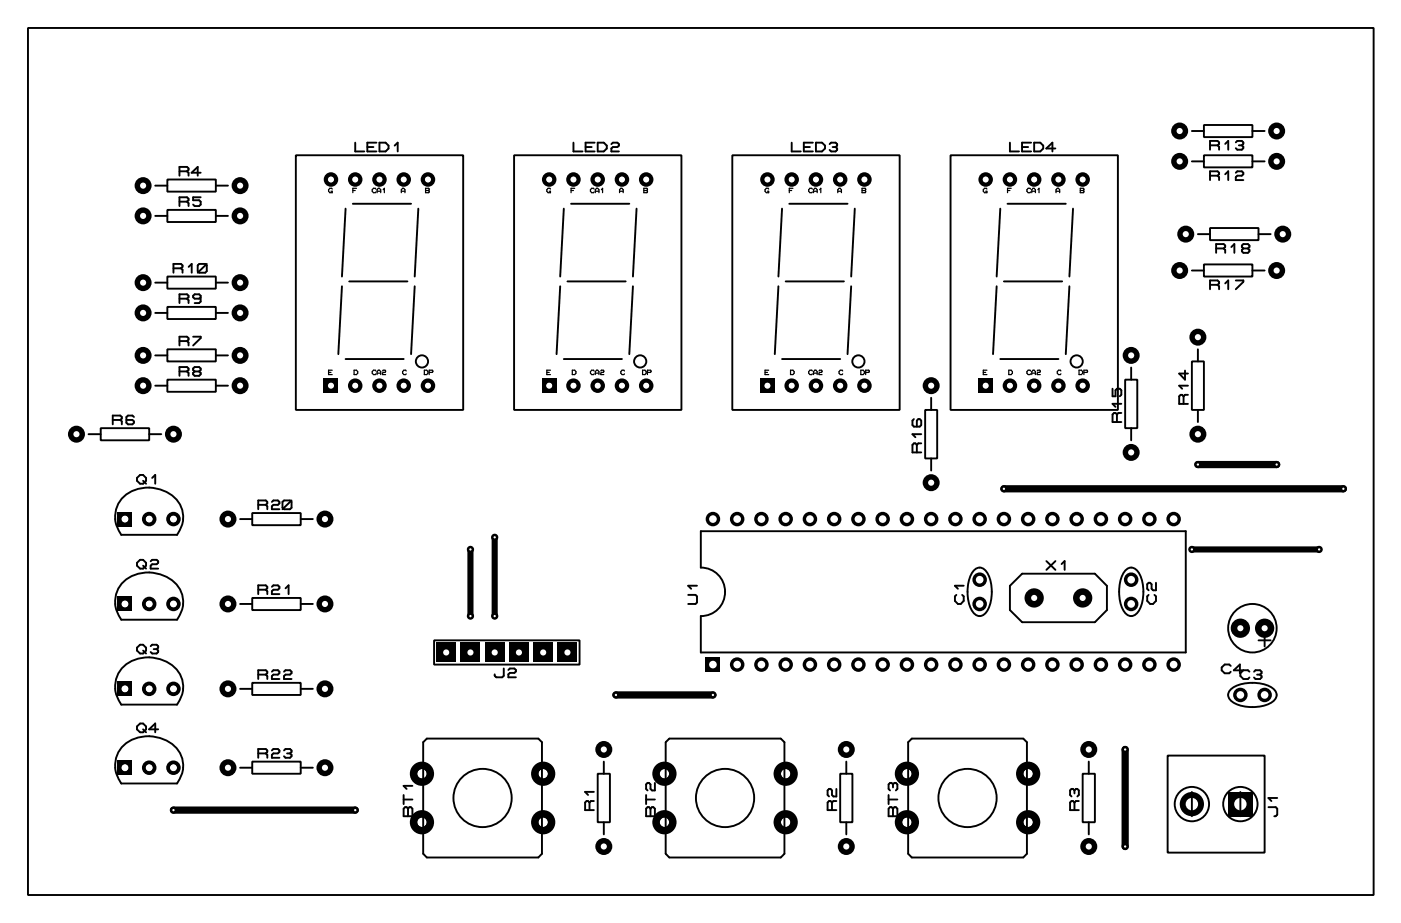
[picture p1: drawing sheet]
<svg xmlns="http://www.w3.org/2000/svg" width="147mm" height="97mm" viewBox="0 0 147 97" stroke-linecap="round" stroke-linejoin="round" font-family="sans-serif">
<path d="M105.2 51.2h35.5M125.5 48.6h8.2M64.5 72.8h10.2M117.9 78.5v10.1M18.2 84.8h19" fill="none" stroke="#000" stroke-width=".76"/>
<path d="M49.3 57.5v7M51.8 56.3v8.2M124.8 57.5h13.4" fill="none" stroke="#000" stroke-width=".64"/>
<circle cx="117.9" cy="78.5" r=".38" fill="#000"/>
<circle cx="117.9" cy="78.5" r=".12" fill="#fff"/>
<circle cx="117.9" cy="88.6" r=".38" fill="#000"/>
<circle cx="117.9" cy="88.6" r=".12" fill="#fff"/>
<circle cx="124.8" cy="57.5" r=".38" fill="#000"/>
<circle cx="124.8" cy="57.5" r=".12" fill="#fff"/>
<circle cx="138.2" cy="57.5" r=".38" fill="#000"/>
<circle cx="138.2" cy="57.5" r=".12" fill="#fff"/>
<circle cx="105.2" cy="51.2" r=".38" fill="#000"/>
<circle cx="105.2" cy="51.2" r=".12" fill="#fff"/>
<circle cx="140.7" cy="51.2" r=".38" fill="#000"/>
<circle cx="140.7" cy="51.2" r=".12" fill="#fff"/>
<circle cx="125.5" cy="48.6" r=".38" fill="#000"/>
<circle cx="125.5" cy="48.6" r=".12" fill="#fff"/>
<circle cx="133.7" cy="48.6" r=".38" fill="#000"/>
<circle cx="133.7" cy="48.6" r=".12" fill="#fff"/>
<circle cx="64.5" cy="72.8" r=".38" fill="#000"/>
<circle cx="64.5" cy="72.8" r=".12" fill="#fff"/>
<circle cx="74.7" cy="72.8" r=".38" fill="#000"/>
<circle cx="74.7" cy="72.8" r=".12" fill="#fff"/>
<circle cx="37.2" cy="84.8" r=".38" fill="#000"/>
<circle cx="37.2" cy="84.8" r=".12" fill="#fff"/>
<circle cx="18.2" cy="84.8" r=".38" fill="#000"/>
<circle cx="18.2" cy="84.8" r=".12" fill="#fff"/>
<circle cx="51.8" cy="64.5" r=".38" fill="#000"/>
<circle cx="51.8" cy="64.5" r=".12" fill="#fff"/>
<circle cx="51.8" cy="56.3" r=".38" fill="#000"/>
<circle cx="51.8" cy="56.3" r=".12" fill="#fff"/>
<circle cx="49.3" cy="64.5" r=".38" fill="#000"/>
<circle cx="49.3" cy="64.5" r=".12" fill="#fff"/>
<circle cx="49.3" cy="57.5" r=".38" fill="#000"/>
<circle cx="49.3" cy="57.5" r=".12" fill="#fff"/>
<path d="M33.9 39.6h1.5v1.5h-1.5z" fill="#000"/>
<circle cx="34.7" cy="40.4" r=".32" fill="#fff"/>
<circle cx="37.2" cy="40.4" r=".76" fill="#000"/>
<circle cx="37.2" cy="40.4" r=".32" fill="#fff"/>
<circle cx="39.7" cy="40.4" r=".76" fill="#000"/>
<circle cx="39.7" cy="40.4" r=".32" fill="#fff"/>
<circle cx="42.3" cy="40.4" r=".76" fill="#000"/>
<circle cx="42.3" cy="40.4" r=".32" fill="#fff"/>
<circle cx="44.8" cy="40.4" r=".76" fill="#000"/>
<circle cx="44.8" cy="40.4" r=".32" fill="#fff"/>
<circle cx="44.8" cy="18.8" r=".76" fill="#000"/>
<circle cx="44.8" cy="18.8" r=".32" fill="#fff"/>
<circle cx="42.3" cy="18.8" r=".76" fill="#000"/>
<circle cx="42.3" cy="18.8" r=".32" fill="#fff"/>
<circle cx="39.7" cy="18.8" r=".76" fill="#000"/>
<circle cx="39.7" cy="18.8" r=".32" fill="#fff"/>
<circle cx="37.2" cy="18.8" r=".76" fill="#000"/>
<circle cx="37.2" cy="18.8" r=".32" fill="#fff"/>
<circle cx="34.7" cy="18.8" r=".76" fill="#000"/>
<circle cx="34.7" cy="18.8" r=".32" fill="#fff"/>
<path d="M56.8 39.6h1.5v1.5h-1.5z" fill="#000"/>
<circle cx="57.5" cy="40.4" r=".32" fill="#fff"/>
<circle cx="60.1" cy="40.4" r=".76" fill="#000"/>
<circle cx="60.1" cy="40.4" r=".32" fill="#fff"/>
<circle cx="62.6" cy="40.4" r=".76" fill="#000"/>
<circle cx="62.6" cy="40.4" r=".32" fill="#fff"/>
<circle cx="65.1" cy="40.4" r=".76" fill="#000"/>
<circle cx="65.1" cy="40.4" r=".32" fill="#fff"/>
<circle cx="67.7" cy="40.4" r=".76" fill="#000"/>
<circle cx="67.7" cy="40.4" r=".32" fill="#fff"/>
<circle cx="67.7" cy="18.8" r=".76" fill="#000"/>
<circle cx="67.7" cy="18.8" r=".32" fill="#fff"/>
<circle cx="65.1" cy="18.8" r=".76" fill="#000"/>
<circle cx="65.1" cy="18.8" r=".32" fill="#fff"/>
<circle cx="62.6" cy="18.8" r=".76" fill="#000"/>
<circle cx="62.6" cy="18.8" r=".32" fill="#fff"/>
<circle cx="60.1" cy="18.8" r=".76" fill="#000"/>
<circle cx="60.1" cy="18.8" r=".32" fill="#fff"/>
<circle cx="57.5" cy="18.8" r=".76" fill="#000"/>
<circle cx="57.5" cy="18.8" r=".32" fill="#fff"/>
<path d="M79.6 39.6h1.5v1.5h-1.5z" fill="#000"/>
<circle cx="80.4" cy="40.4" r=".32" fill="#fff"/>
<circle cx="82.9" cy="40.4" r=".76" fill="#000"/>
<circle cx="82.9" cy="40.4" r=".32" fill="#fff"/>
<circle cx="85.5" cy="40.4" r=".76" fill="#000"/>
<circle cx="85.5" cy="40.4" r=".32" fill="#fff"/>
<circle cx="88" cy="40.4" r=".76" fill="#000"/>
<circle cx="88" cy="40.4" r=".32" fill="#fff"/>
<circle cx="90.5" cy="40.4" r=".76" fill="#000"/>
<circle cx="90.5" cy="40.4" r=".32" fill="#fff"/>
<circle cx="90.5" cy="18.8" r=".76" fill="#000"/>
<circle cx="90.5" cy="18.8" r=".32" fill="#fff"/>
<circle cx="88" cy="18.8" r=".76" fill="#000"/>
<circle cx="88" cy="18.8" r=".32" fill="#fff"/>
<circle cx="85.5" cy="18.8" r=".76" fill="#000"/>
<circle cx="85.5" cy="18.8" r=".32" fill="#fff"/>
<circle cx="82.9" cy="18.8" r=".76" fill="#000"/>
<circle cx="82.9" cy="18.8" r=".32" fill="#fff"/>
<circle cx="80.4" cy="18.8" r=".76" fill="#000"/>
<circle cx="80.4" cy="18.8" r=".32" fill="#fff"/>
<path d="M102.5 39.6h1.5v1.5h-1.5z" fill="#000"/>
<circle cx="103.2" cy="40.4" r=".32" fill="#fff"/>
<circle cx="105.8" cy="40.4" r=".76" fill="#000"/>
<circle cx="105.8" cy="40.4" r=".32" fill="#fff"/>
<circle cx="108.3" cy="40.4" r=".76" fill="#000"/>
<circle cx="108.3" cy="40.4" r=".32" fill="#fff"/>
<circle cx="110.9" cy="40.4" r=".76" fill="#000"/>
<circle cx="110.9" cy="40.4" r=".32" fill="#fff"/>
<circle cx="113.4" cy="40.4" r=".76" fill="#000"/>
<circle cx="113.4" cy="40.4" r=".32" fill="#fff"/>
<circle cx="113.4" cy="18.8" r=".76" fill="#000"/>
<circle cx="113.4" cy="18.8" r=".32" fill="#fff"/>
<circle cx="110.9" cy="18.8" r=".76" fill="#000"/>
<circle cx="110.9" cy="18.8" r=".32" fill="#fff"/>
<circle cx="108.3" cy="18.8" r=".76" fill="#000"/>
<circle cx="108.3" cy="18.8" r=".32" fill="#fff"/>
<circle cx="105.8" cy="18.8" r=".76" fill="#000"/>
<circle cx="105.8" cy="18.8" r=".32" fill="#fff"/>
<circle cx="103.2" cy="18.8" r=".76" fill="#000"/>
<circle cx="103.2" cy="18.8" r=".32" fill="#fff"/>
<path d="M73.9 68.8h1.5v1.6h-1.5z" fill="#000"/>
<circle cx="74.7" cy="69.6" r=".4" fill="#fff"/>
<circle cx="77.2" cy="69.6" r=".76" fill="#000"/>
<circle cx="77.2" cy="69.6" r=".4" fill="#fff"/>
<circle cx="79.8" cy="69.6" r=".76" fill="#000"/>
<circle cx="79.8" cy="69.6" r=".4" fill="#fff"/>
<circle cx="82.3" cy="69.6" r=".76" fill="#000"/>
<circle cx="82.3" cy="69.6" r=".4" fill="#fff"/>
<circle cx="84.8" cy="69.6" r=".76" fill="#000"/>
<circle cx="84.8" cy="69.6" r=".4" fill="#fff"/>
<circle cx="87.4" cy="69.6" r=".76" fill="#000"/>
<circle cx="87.4" cy="69.6" r=".4" fill="#fff"/>
<circle cx="89.9" cy="69.6" r=".76" fill="#000"/>
<circle cx="89.9" cy="69.6" r=".4" fill="#fff"/>
<circle cx="92.5" cy="69.6" r=".76" fill="#000"/>
<circle cx="92.5" cy="69.6" r=".4" fill="#fff"/>
<circle cx="95" cy="69.6" r=".76" fill="#000"/>
<circle cx="95" cy="69.6" r=".4" fill="#fff"/>
<circle cx="97.5" cy="69.6" r=".76" fill="#000"/>
<circle cx="97.5" cy="69.6" r=".4" fill="#fff"/>
<circle cx="100.1" cy="69.6" r=".76" fill="#000"/>
<circle cx="100.1" cy="69.6" r=".4" fill="#fff"/>
<circle cx="102.6" cy="69.6" r=".76" fill="#000"/>
<circle cx="102.6" cy="69.6" r=".4" fill="#fff"/>
<circle cx="105.2" cy="69.6" r=".76" fill="#000"/>
<circle cx="105.2" cy="69.6" r=".4" fill="#fff"/>
<circle cx="107.7" cy="69.6" r=".76" fill="#000"/>
<circle cx="107.7" cy="69.6" r=".4" fill="#fff"/>
<circle cx="110.2" cy="69.6" r=".76" fill="#000"/>
<circle cx="110.2" cy="69.6" r=".4" fill="#fff"/>
<circle cx="112.8" cy="69.6" r=".76" fill="#000"/>
<circle cx="112.8" cy="69.6" r=".4" fill="#fff"/>
<circle cx="115.3" cy="69.6" r=".76" fill="#000"/>
<circle cx="115.3" cy="69.6" r=".4" fill="#fff"/>
<circle cx="117.9" cy="69.6" r=".76" fill="#000"/>
<circle cx="117.9" cy="69.6" r=".4" fill="#fff"/>
<circle cx="120.4" cy="69.6" r=".76" fill="#000"/>
<circle cx="120.4" cy="69.6" r=".4" fill="#fff"/>
<circle cx="122.9" cy="69.6" r=".76" fill="#000"/>
<circle cx="122.9" cy="69.6" r=".4" fill="#fff"/>
<circle cx="122.9" cy="54.4" r=".76" fill="#000"/>
<circle cx="122.9" cy="54.4" r=".4" fill="#fff"/>
<circle cx="120.4" cy="54.4" r=".76" fill="#000"/>
<circle cx="120.4" cy="54.4" r=".4" fill="#fff"/>
<circle cx="117.9" cy="54.4" r=".76" fill="#000"/>
<circle cx="117.9" cy="54.4" r=".4" fill="#fff"/>
<circle cx="115.3" cy="54.4" r=".76" fill="#000"/>
<circle cx="115.3" cy="54.4" r=".4" fill="#fff"/>
<circle cx="112.8" cy="54.4" r=".76" fill="#000"/>
<circle cx="112.8" cy="54.4" r=".4" fill="#fff"/>
<circle cx="110.2" cy="54.4" r=".76" fill="#000"/>
<circle cx="110.2" cy="54.4" r=".4" fill="#fff"/>
<circle cx="107.7" cy="54.4" r=".76" fill="#000"/>
<circle cx="107.7" cy="54.4" r=".4" fill="#fff"/>
<circle cx="105.2" cy="54.4" r=".76" fill="#000"/>
<circle cx="105.2" cy="54.4" r=".4" fill="#fff"/>
<circle cx="102.6" cy="54.4" r=".76" fill="#000"/>
<circle cx="102.6" cy="54.4" r=".4" fill="#fff"/>
<circle cx="100.1" cy="54.4" r=".76" fill="#000"/>
<circle cx="100.1" cy="54.4" r=".4" fill="#fff"/>
<circle cx="97.5" cy="54.4" r=".76" fill="#000"/>
<circle cx="97.5" cy="54.4" r=".4" fill="#fff"/>
<circle cx="95" cy="54.4" r=".76" fill="#000"/>
<circle cx="95" cy="54.4" r=".4" fill="#fff"/>
<circle cx="92.5" cy="54.4" r=".76" fill="#000"/>
<circle cx="92.5" cy="54.4" r=".4" fill="#fff"/>
<circle cx="89.9" cy="54.4" r=".76" fill="#000"/>
<circle cx="89.9" cy="54.4" r=".4" fill="#fff"/>
<circle cx="87.4" cy="54.4" r=".76" fill="#000"/>
<circle cx="87.4" cy="54.4" r=".4" fill="#fff"/>
<circle cx="84.8" cy="54.4" r=".76" fill="#000"/>
<circle cx="84.8" cy="54.4" r=".4" fill="#fff"/>
<circle cx="82.3" cy="54.4" r=".76" fill="#000"/>
<circle cx="82.3" cy="54.4" r=".4" fill="#fff"/>
<circle cx="79.8" cy="54.4" r=".76" fill="#000"/>
<circle cx="79.8" cy="54.4" r=".4" fill="#fff"/>
<circle cx="77.2" cy="54.4" r=".76" fill="#000"/>
<circle cx="77.2" cy="54.4" r=".4" fill="#fff"/>
<circle cx="74.7" cy="54.4" r=".76" fill="#000"/>
<circle cx="74.7" cy="54.4" r=".4" fill="#fff"/>
<circle cx="102.6" cy="63.3" r=".76" fill="#000"/>
<circle cx="102.6" cy="63.2" r=".4" fill="#fff"/>
<circle cx="102.6" cy="60.7" r=".76" fill="#000"/>
<circle cx="102.6" cy="60.7" r=".4" fill="#fff"/>
<circle cx="118.5" cy="60.7" r=".76" fill="#000"/>
<circle cx="118.5" cy="60.7" r=".4" fill="#fff"/>
<circle cx="118.5" cy="63.3" r=".76" fill="#000"/>
<circle cx="118.5" cy="63.2" r=".4" fill="#fff"/>
<circle cx="108.3" cy="62.6" r="1.01" fill="#000"/>
<circle cx="108.3" cy="62.6" r=".32" fill="#fff"/>
<circle cx="113.4" cy="62.6" r="1.01" fill="#000"/>
<circle cx="113.4" cy="62.6" r=".32" fill="#fff"/>
<path d="M128.7 82.9h2.5v2.6h-2.5z" fill="#000"/>
<circle cx="129.9" cy="84.2" r=".65" fill="#fff"/>
<circle cx="124.8" cy="84.2" r="1.27" fill="#000"/>
<circle cx="124.8" cy="84.2" r=".65" fill="#fff"/>
<circle cx="129.9" cy="72.8" r=".76" fill="#000"/>
<circle cx="129.9" cy="72.8" r=".4" fill="#fff"/>
<circle cx="132.5" cy="72.8" r=".76" fill="#000"/>
<circle cx="132.5" cy="72.8" r=".4" fill="#fff"/>
<circle cx="132.5" cy="65.8" r="1.01" fill="#000"/>
<circle cx="132.5" cy="65.8" r=".32" fill="#fff"/>
<circle cx="129.9" cy="65.8" r="1.01" fill="#000"/>
<circle cx="129.9" cy="65.8" r=".32" fill="#fff"/>
<circle cx="63.2" cy="88.7" r=".89" fill="#000"/>
<circle cx="63.2" cy="88.6" r=".32" fill="#fff"/>
<circle cx="63.2" cy="78.5" r=".89" fill="#000"/>
<circle cx="63.2" cy="78.5" r=".32" fill="#fff"/>
<circle cx="88.6" cy="88.7" r=".89" fill="#000"/>
<circle cx="88.6" cy="88.6" r=".32" fill="#fff"/>
<circle cx="88.6" cy="78.5" r=".89" fill="#000"/>
<circle cx="88.6" cy="78.5" r=".32" fill="#fff"/>
<circle cx="114" cy="88.7" r=".89" fill="#000"/>
<circle cx="114" cy="88.6" r=".32" fill="#fff"/>
<circle cx="114" cy="78.5" r=".89" fill="#000"/>
<circle cx="114" cy="78.5" r=".32" fill="#fff"/>
<circle cx="56.9" cy="86.1" r="1.27" fill="#000"/>
<circle cx="56.9" cy="86.1" r=".5" fill="#fff"/>
<circle cx="56.9" cy="81" r="1.27" fill="#000"/>
<circle cx="56.9" cy="81" r=".5" fill="#fff"/>
<circle cx="44.2" cy="81" r="1.27" fill="#000"/>
<circle cx="44.2" cy="81" r=".5" fill="#fff"/>
<circle cx="44.2" cy="86.1" r="1.27" fill="#000"/>
<circle cx="44.2" cy="86.1" r=".5" fill="#fff"/>
<circle cx="82.3" cy="86.1" r="1.27" fill="#000"/>
<circle cx="82.3" cy="86.1" r=".5" fill="#fff"/>
<circle cx="82.3" cy="81" r="1.27" fill="#000"/>
<circle cx="82.3" cy="81" r=".5" fill="#fff"/>
<circle cx="69.6" cy="81" r="1.27" fill="#000"/>
<circle cx="69.6" cy="81" r=".5" fill="#fff"/>
<circle cx="69.6" cy="86.1" r="1.27" fill="#000"/>
<circle cx="69.6" cy="86.1" r=".5" fill="#fff"/>
<circle cx="107.7" cy="86.1" r="1.27" fill="#000"/>
<circle cx="107.7" cy="86.1" r=".5" fill="#fff"/>
<circle cx="107.7" cy="81" r="1.27" fill="#000"/>
<circle cx="107.7" cy="81" r=".5" fill="#fff"/>
<circle cx="95" cy="81" r="1.27" fill="#000"/>
<circle cx="95" cy="81" r=".5" fill="#fff"/>
<circle cx="95" cy="86.1" r="1.27" fill="#000"/>
<circle cx="95" cy="86.1" r=".5" fill="#fff"/>
<path d="M58.4 67.3h2v2h-2z" fill="#000"/>
<circle cx="59.4" cy="68.3" r=".32" fill="#fff"/>
<path d="M55.9 67.3h2v2h-2z" fill="#000"/>
<circle cx="56.9" cy="68.3" r=".32" fill="#fff"/>
<path d="M53.3 67.3h2.1v2h-2.1z" fill="#000"/>
<circle cx="54.4" cy="68.3" r=".32" fill="#fff"/>
<path d="M50.8 67.3h2v2h-2z" fill="#000"/>
<circle cx="51.8" cy="68.3" r=".32" fill="#fff"/>
<path d="M48.3 67.3h2v2h-2z" fill="#000"/>
<circle cx="49.3" cy="68.3" r=".32" fill="#fff"/>
<path d="M45.7 67.3h2v2h-2z" fill="#000"/>
<circle cx="46.7" cy="68.3" r=".32" fill="#fff"/>
<circle cx="18.2" cy="54.4" r=".76" fill="#000"/>
<circle cx="18.2" cy="54.4" r=".4" fill="#fff"/>
<circle cx="15.6" cy="54.4" r=".76" fill="#000"/>
<circle cx="15.6" cy="54.4" r=".4" fill="#fff"/>
<path d="M12.3 53.6h1.5v1.5h-1.5z" fill="#000"/>
<circle cx="13.1" cy="54.4" r=".4" fill="#fff"/>
<circle cx="18.2" cy="63.3" r=".76" fill="#000"/>
<circle cx="18.2" cy="63.2" r=".4" fill="#fff"/>
<circle cx="15.6" cy="63.3" r=".76" fill="#000"/>
<circle cx="15.6" cy="63.2" r=".4" fill="#fff"/>
<path d="M12.3 62.5h1.5v1.5h-1.5z" fill="#000"/>
<circle cx="13.1" cy="63.2" r=".4" fill="#fff"/>
<circle cx="18.2" cy="72.1" r=".76" fill="#000"/>
<circle cx="18.2" cy="72.1" r=".4" fill="#fff"/>
<circle cx="15.6" cy="72.1" r=".76" fill="#000"/>
<circle cx="15.6" cy="72.1" r=".4" fill="#fff"/>
<path d="M12.3 71.4h1.5v1.5h-1.5z" fill="#000"/>
<circle cx="13.1" cy="72.1" r=".4" fill="#fff"/>
<circle cx="18.2" cy="80.4" r=".76" fill="#000"/>
<circle cx="18.2" cy="80.4" r=".4" fill="#fff"/>
<circle cx="15.6" cy="80.4" r=".76" fill="#000"/>
<circle cx="15.6" cy="80.4" r=".4" fill="#fff"/>
<path d="M12.3 79.6h1.5v1.6h-1.5z" fill="#000"/>
<circle cx="13.1" cy="80.4" r=".4" fill="#fff"/>
<circle cx="23.9" cy="54.4" r=".89" fill="#000"/>
<circle cx="23.9" cy="54.4" r=".32" fill="#fff"/>
<circle cx="34" cy="54.4" r=".89" fill="#000"/>
<circle cx="34" cy="54.4" r=".32" fill="#fff"/>
<circle cx="23.9" cy="63.3" r=".89" fill="#000"/>
<circle cx="23.9" cy="63.2" r=".32" fill="#fff"/>
<circle cx="34" cy="63.3" r=".89" fill="#000"/>
<circle cx="34" cy="63.2" r=".32" fill="#fff"/>
<circle cx="23.9" cy="72.1" r=".89" fill="#000"/>
<circle cx="23.9" cy="72.1" r=".32" fill="#fff"/>
<circle cx="34" cy="72.1" r=".89" fill="#000"/>
<circle cx="34" cy="72.1" r=".32" fill="#fff"/>
<circle cx="23.9" cy="80.4" r=".89" fill="#000"/>
<circle cx="23.9" cy="80.4" r=".32" fill="#fff"/>
<circle cx="34" cy="80.4" r=".89" fill="#000"/>
<circle cx="34" cy="80.4" r=".32" fill="#fff"/>
<circle cx="15" cy="19.4" r=".89" fill="#000"/>
<circle cx="15" cy="19.4" r=".32" fill="#fff"/>
<circle cx="25.1" cy="19.4" r=".89" fill="#000"/>
<circle cx="25.1" cy="19.4" r=".32" fill="#fff"/>
<circle cx="15" cy="22.6" r=".89" fill="#000"/>
<circle cx="15" cy="22.6" r=".32" fill="#fff"/>
<circle cx="25.1" cy="22.6" r=".89" fill="#000"/>
<circle cx="25.1" cy="22.6" r=".32" fill="#fff"/>
<circle cx="8" cy="45.5" r=".89" fill="#000"/>
<circle cx="8" cy="45.5" r=".32" fill="#fff"/>
<circle cx="18.2" cy="45.5" r=".89" fill="#000"/>
<circle cx="18.2" cy="45.5" r=".32" fill="#fff"/>
<circle cx="15" cy="37.2" r=".89" fill="#000"/>
<circle cx="15" cy="37.2" r=".32" fill="#fff"/>
<circle cx="25.1" cy="37.2" r=".89" fill="#000"/>
<circle cx="25.1" cy="37.2" r=".32" fill="#fff"/>
<circle cx="15" cy="40.4" r=".89" fill="#000"/>
<circle cx="15" cy="40.4" r=".32" fill="#fff"/>
<circle cx="25.1" cy="40.4" r=".89" fill="#000"/>
<circle cx="25.1" cy="40.4" r=".32" fill="#fff"/>
<circle cx="15" cy="32.8" r=".89" fill="#000"/>
<circle cx="15" cy="32.8" r=".32" fill="#fff"/>
<circle cx="25.1" cy="32.8" r=".89" fill="#000"/>
<circle cx="25.1" cy="32.8" r=".32" fill="#fff"/>
<circle cx="15" cy="29.6" r=".89" fill="#000"/>
<circle cx="15" cy="29.6" r=".32" fill="#fff"/>
<circle cx="25.1" cy="29.6" r=".89" fill="#000"/>
<circle cx="25.1" cy="29.6" r=".32" fill="#fff"/>
<circle cx="133.7" cy="16.9" r=".89" fill="#000"/>
<circle cx="133.7" cy="16.9" r=".32" fill="#fff"/>
<circle cx="123.6" cy="16.9" r=".89" fill="#000"/>
<circle cx="123.6" cy="16.9" r=".32" fill="#fff"/>
<circle cx="133.7" cy="13.7" r=".89" fill="#000"/>
<circle cx="133.7" cy="13.7" r=".32" fill="#fff"/>
<circle cx="123.6" cy="13.7" r=".89" fill="#000"/>
<circle cx="123.6" cy="13.7" r=".32" fill="#fff"/>
<circle cx="125.5" cy="45.5" r=".89" fill="#000"/>
<circle cx="125.5" cy="45.5" r=".32" fill="#fff"/>
<circle cx="125.5" cy="35.3" r=".89" fill="#000"/>
<circle cx="125.5" cy="35.3" r=".32" fill="#fff"/>
<circle cx="118.5" cy="47.4" r=".89" fill="#000"/>
<circle cx="118.5" cy="47.4" r=".32" fill="#fff"/>
<circle cx="118.5" cy="37.2" r=".89" fill="#000"/>
<circle cx="118.5" cy="37.2" r=".32" fill="#fff"/>
<circle cx="97.5" cy="50.6" r=".89" fill="#000"/>
<circle cx="97.5" cy="50.5" r=".32" fill="#fff"/>
<circle cx="97.5" cy="40.4" r=".89" fill="#000"/>
<circle cx="97.5" cy="40.4" r=".32" fill="#fff"/>
<circle cx="133.7" cy="28.3" r=".89" fill="#000"/>
<circle cx="133.7" cy="28.3" r=".32" fill="#fff"/>
<circle cx="123.6" cy="28.3" r=".89" fill="#000"/>
<circle cx="123.6" cy="28.3" r=".32" fill="#fff"/>
<circle cx="134.4" cy="24.5" r=".89" fill="#000"/>
<circle cx="134.4" cy="24.5" r=".32" fill="#fff"/>
<circle cx="124.2" cy="24.5" r=".89" fill="#000"/>
<circle cx="124.2" cy="24.5" r=".32" fill="#fff"/>
<g fill="none" stroke="#000" stroke-width=".2">
<path d="M2.9 2.9h141v90.8h-141zM16.3 19.4h1.2M17.5 18.8h5.1v1.3h-5.1zM18.8 17.9h.8M19.6 17.9l.1-.1v-.2l-.1-.1h-.8v.9M19.6 17.9l.1 .2v.3M21 18.1h-.9l.6-.6v.9M22.6 19.4h1.3M31 16.3h17.5v26.6h-17.5zM37.2 14.9v1h1M38.5 15.4h.6M39.4 14.9h-.9v1h.9"/>
<path d="M39.7 14.9h.7l.3 .3v.3l-.3 .4h-.7zM41.3 15.2l.4-.3v1M53.8 16.3h17.6v26.6h-17.6zM60.1 14.9v1h.9M61.3 15.4h.7M62.3 14.9h-1v1h1M62.6 14.9h.6l.4 .3v.3l-.4 .4h-.6zM64 15.1l.2-.2h.5l.1 .2v.1l-.1 .2h-.5l-.2 .1v.4h.8M76.7 16.3h17.5v26.6h-17.5zM82.9 14.9v1h1M84.2 15.4h.6M85.1 14.9h-.9v1h.9"/>
<path d="M85.5 14.9h.6l.3 .3v.3l-.3 .4h-.6zM86.9 15.1l.2-.2h.4l.2 .2v.1l-.2 .2M87.2 15.4h.3M87.5 15.4l.2 .1v.2l-.2 .2h-.4l-.2-.2M99.6 16.3h17.5v26.6h-17.5zM105.8 14.9v1h.9M107.1 15.4h.6M108 14.9h-.9v1h.9M108.3 14.9h.7l.3 .3v.3l-.3 .4h-.7zM110.5 15.5h-.9l.6-.6v1M124.8 16.9h1.3M124.8 13.7h1.3"/>
<path d="M126.1 16.3h5.1v1.2h-5.1zM126.1 13.1h5.1v1.3h-5.1zM126.7 18.4h.8M126.7 15.2h.8M127.5 18.4l.2-.2v-.1l-.2-.2h-.8v1M127.5 15.2l.2-.1v-.2l-.2-.1h-.8v.9M127.5 15.2l.2 .2v.3M127.5 18.4l.2 .1v.4M128.3 18.2l.4-.3v1M128.3 15.1l.4-.3v.9M129.4 18.1l.2-.2h.5l.1 .2v.1l-.1 .2h-.5l-.2 .1v.4h.8M129.4 14.9l.2-.1h.5l.1 .1v.2l-.1 .1"/>
<path d="M129.8 15.2h.3M130.1 15.2l.1 .2v.1l-.1 .2h-.5l-.2-.2M131.2 16.9h1.3M131.2 13.7h1.3M16.3 22.6h1.2M16.3 37.2h1.2M16.3 32.8h1.2M16.3 29.6h1.2M17.5 22h5.1v1.2h-5.1zM17.5 36.6h5.1v1.2h-5.1zM17.5 39.8h5.1v1.2h-5.1zM17.5 32.1h5.1v1.3h-5.1z"/>
<path d="M17.5 29h5.1v1.2h-5.1zM18.2 28.1h.8M18.8 21.1h.8M18.8 35.7h.8M18.8 38.9h.8M18.8 31.3h.8M19 28.1l.1-.2v-.1l-.1-.2h-.8v1M19 28.1l.1 .1v.4M19.6 21.1l.1-.1v-.2l-.1-.1h-.8v.9M19.6 31.3l.1-.2v-.1l-.1-.2h-.8v.9M19.6 35.7l.1-.1v-.2l-.1-.1h-.8v.9M19.6 38.9l.1-.2v-.1l-.1-.2h-.8v1"/>
<path d="M19.6 21.1l.1 .2v.3M19.6 31.3l.1 .1v.3M19.6 35.7l.1 .2v.3M19.6 38.9l.1 .1v.4M19.8 27.9l.3-.3v1M20.2 35.3h.8v.1l-.8 .8M20.4 38.9l-.2-.2v-.1l.2-.2h.5l.1 .2v.1l-.1 .2M20.4 38.9l-.2 .1v.2l.2 .2h.5l.1-.2v-.2l-.1-.1M20.4 38.9h.5M20.7 27.8l.2-.2h.6l.2 .2v.6l-.2 .2h-.6l-.2-.2zM21 20.7h-.8v.3h.7l.1 .1v.3l-.1 .2h-.5l-.2-.2M21 31.1l-.1 .2h-.5l-.2-.2v-.1l.2-.2h.5l.1 .2v.6l-.1 .1h-.5"/>
<path d="M21.7 27.6l-1 1M22.6 22.6h1.3M22.6 37.2h1.3M22.6 32.8h1.3M22.6 29.6h1.3M35.8 30l-.4 7.1M36.2 21.8l-.4 7.2M36.2 37.6h6.1M36.6 29.5h6.1M37 21.3h6.1M43.4 30l-.3 7.1M43.8 21.8l-.4 7.2"/>
<path d="M58.7 30l-.4 7.1M59.1 37.6h6M59.1 21.8l-.4 7.2M59.4 29.5h6.1M59.8 21.3h6.1M66.3 30l-.4 7.1M66.7 21.8l-.4 7.2M81.5 30l-.3 7.1M81.9 37.6h6.1M81.9 21.8l-.4 7.2M82.3 29.5h6.1M82.7 21.3h6.1"/>
<path d="M89.2 30l-.4 7.1M89.5 21.8l-.3 7.2M104.4 30l-.4 7.1M104.8 37.6h6.1M104.8 21.8l-.4 7.2M105.2 29.5h6.1M105.5 21.3h6.1M112 30l-.4 7.1M112.4 21.8l-.4 7.2M117.9 39.8h1.2v5h-1.2zM118.5 38.5v1.3M124.1 38.8v1l-.6-.7h.9"/>
<path d="M124.8 37.8h1.3v5.1h-1.3zM124.8 28.3h1.3M125.5 36.6v1.2M125.5 24.5h1.2M126.1 27.7h5.1v1.3h-5.1zM126.7 23.9h5.1v1.2h-5.1zM126.7 29.8h.8M127.4 26h.8M127.5 29.8l.2-.1v-.2l-.2-.1h-.8v.9M127.5 29.8l.2 .2v.3M128.2 26l.1-.1v-.2l-.1-.1h-.8v.9M128.2 26l.1 .2v.3"/>
<path d="M128.3 29.7l.4-.3v.9M129 25.9l.3-.3v.9M129.4 29.4h.8v.1l-.8 .8M130.2 26l-.1-.1v-.2l.1-.1h.5l.2 .1v.2l-.2 .1M130.2 26h.5M130.2 26l-.1 .2v.1l.1 .2h.5l.2-.2v-.1l-.2-.2M131.2 28.3h1.3M131.8 24.5h1.3M9.3 45.5h1.2M10.5 44.8h5.1v1.3h-5.1zM11.8 44h.8M12.6 44l.2-.2v-.1l-.2-.2h-.8v.9"/>
<path d="M12.6 44l.2 .1v.3M13 52a4 4 0 0 1 5.7 .6 2.89 2.89 0 0 1-.2 3.4h-5.8a2.99 2.99 0 0 1 .3-4zM14 43.7l-.1-.2h-.5l-.2 .2v.6l.2 .1h.5l.1-.1v-.2l-.1-.1h-.7M14.3 50l.4-.3h.3l.3 .3v.3l-.3 .4h-.3l-.4-.4zM14.3 58.9l.4-.3h.3l.3 .3v.3l-.3 .3h-.3l-.4-.3zM15 50.3l.3 .4M15 59.2l.3 .3M15.6 45.5h1.3M15.8 58.8l.1-.2h.5l.2 .2v.1l-.2 .2h-.5l-.1 .1v.3h.8M15.9 50l.4-.3v1M16.3 40.4h1.2M22.6 40.4h1.3"/>
<path d="M25.1 54.4h1.3M26.4 53.7h5.1v1.3h-5.1zM27 52.9h.8M27.8 52.9l.2-.2v-.1l-.2-.2h-.8v.9M27.8 52.9l.2 .1v.3M28.5 52.6l.1-.2h.5l.2 .2v.1l-.2 .2h-.5l-.1 .1v.3h.8M29.6 52.6l.1-.2h.7l.1 .2v.6l-.1 .1h-.7l-.1-.1zM30.5 52.4l-.9 .9M31.5 54.4h1.3M73.4 55.6h50.8v12.7h-50.8v-3.8a2.54 2.54 0 0 0 2.5-2.5 2.54 2.54 0 0 0-2.5-2.6zM95.7 43.9l-.1 .1v.5l.1 .2h.6l.2-.2v-.5l-.2-.1h-.1l-.2 .1v.7M96 46.6l-.1-.2h-.2l-.1 .2v.8h.9"/>
<path d="M96 46.6v.8M96.5 45.5h-.9l.3 .3M96.5 46.4h-.3l-.2 .2M96.9 42.9h1.3v5.1h-1.3zM97.5 41.7v1.2M97.5 48v1.3M102 59.8a.78 .78 0 0 1 1.3 0 4.2 4.2 0 0 1 0 4.4 .78 .78 0 0 1-1.3 0 4.2 4.2 0 0 1 0-4.4zM109.6 58.8l1 .9M110.6 58.8l-1 .9M111.2 59.1l.3-.3v.9M116.5 40.7v.8h.3v-.6l.2-.2h.3l.2 .2v.4l-.2 .2M117 43.4l-.2-.2h-.1l-.2 .2v.8h1"/>
<path d="M117 43.4v.8M117.5 42.3h-1l.3 .3M117.5 43.2h-.4l-.1 .2M117.8 59.8a.78 .78 0 0 1 1.3 0 4.2 4.2 0 0 1 0 4.4 .78 .78 0 0 1-1.3 0 4.2 4.2 0 0 1 0-4.4zM118.5 44.8v1.3M124 41.5l-.2-.2h-.1l-.2 .2v.8h.9M124 41.5v.8M124.4 40.4h-.9l.3 .3M124.4 41.3h-.3l-.1 .2M125.5 42.9v1.3M13 60.9a4 4 0 0 1 5.7 .6 2.89 2.89 0 0 1-.2 3.4h-5.8a2.99 2.99 0 0 1 .3-4zM13 69.8a4 4 0 0 1 5.7 .5 2.89 2.89 0 0 1-.2 3.5h-5.8a2.99 2.99 0 0 1 .3-4z"/>
<path d="M13 78a4 4 0 0 1 5.7 .6 2.9 2.9 0 0 1-.2 3.4h-5.8a2.99 2.99 0 0 1 .3-4zM14.3 67.8l.4-.3h.3l.3 .3v.3l-.3 .3h-.3l-.4-.3zM14.3 76.1l.4-.3h.3l.3 .3v.3l-.3 .3h-.3l-.4-.3zM15 68.1l.3 .3M15 76.4l.3 .3M15.8 67.7l.1-.2h.5l.2 .2v.1l-.2 .2M16.1 68h.3M16.4 68l.2 .1v.2l-.2 .1h-.5l-.1-.1M16.6 76.4h-1l.7-.6v.9M25.1 63.2h1.3M25.1 72.1h1.3M26.4 62.6h5.1v1.3h-5.1z"/>
<path d="M26.4 71.5h5.1v1.3h-5.1zM26.4 79.8h5.1v1.2h-5.1zM27 70.6h.8M27 61.8h.8M27 78.9h.8M27.8 70.6l.2-.1v-.2l-.2-.1h-.8v.9M27.8 61.8l.2-.2v-.2l-.2-.1h-.8v.9M27.8 78.9l.2-.2v-.1l-.2-.2h-.8v1M27.8 61.8l.2 .1v.3M27.8 70.6l.2 .2v.3M27.8 78.9l.2 .1v.4M28.5 70.3l.1-.1h.5l.2 .1v.2l-.2 .1h-.5l-.1 .2v.3h.8"/>
<path d="M28.5 61.4l.1-.1h.5l.2 .1v.2l-.2 .2h-.5l-.1 .1v.3h.8M28.5 78.6l.1-.2h.5l.2 .2v.1l-.2 .2h-.5l-.1 .1v.4h.8M29.7 70.3l.2-.1h.5l.1 .1v.2l-.1 .1h-.5l-.2 .2v.3h.8M29.7 78.6l.2-.2h.5l.1 .2v.1l-.1 .2M29.9 61.6l.3-.3v.9M30.1 78.9h.3M30.4 78.9l.1 .1v.2l-.1 .2h-.5l-.2-.2M31.5 63.2h1.3M31.5 72.1h1.3M44.3 77.7l.4-.4h11.7l.4 .4v11.7l-.4 .4h-11.7l-.4-.4zM45.5 67.1h15.2v2.5h-15.2zM52.8 70v.8l-.2 .1h-.6l-.2-.1v-.2"/>
<path d="M53.2 70.2l.2-.2h.5l.1 .2v.1l-.1 .2h-.5l-.2 .1v.3h.8M63.2 79.8v1.2M69.7 77.7l.4-.4h11.7l.4 .4v11.7l-.4 .4h-11.7l-.4-.4zM72.1 62.3h.7l.2 .2v.6l-.2 .1h-.7M73 61.3h-.9l.3 .4M88.6 79.8v1.2M95.1 77.7l.4-.4h11.7l.4 .4v11.7l-.4 .4h-11.7l-.4-.4zM100.2 62.3l-.2 .2v.4l.3 .3h.3l.3-.3v-.4l-.1-.2M100.9 61.3h-.9l.3 .4M105.8 61.3l1.3-1.2h7.6l1.2 1.2v2.6l-1.2 1.3h-7.6l-1.3-1.3zM114 79.8v1.2M120.3 62.3l-.1 .2v.4l.3 .3h.3l.3-.3v-.4l-.2-.2"/>
<path d="M121.1 61v.8h-.3l-.2-.1v-.5l-.1-.2h-.2l-.1 .2v.5l.1 .1M122.3 79.1h10.2v10.2h-10.2zM128.9 69.7l-.1-.1h-.5l-.3 .3v.3l.3 .3h.5l.1-.2M129 72.1a4.2 4.2 0 0 1 4.4 0 .78 .78 0 0 1 0 1.3 4.2 4.2 0 0 1-4.4 0 .78 .78 0 0 1 0-1.3zM130.2 70.2h-1l.7-.6v.9M130.9 70.3l-.2-.1h-.5l-.3 .3v.3l.3 .3h.5l.2-.2M131.4 70.3l.1-.1h.5l.1 .1v.2l-.1 .1M131.7 70.6h.3M131.8 67.1h1.3M132 70.6l.1 .2v.1l-.1 .2h-.5l-.1-.2M132.5 66.4v1.3M25.1 80.4h1.3"/>
<path d="M31.5 80.4h1.3M42.3 83.3v.9M42.3 83.7h.9M42.4 84.5h.2l.1 .2 .2-.2h.1l.2 .2v.8h-.9v-.8zM42.7 84.7v.8M43.2 82.3h-.9l.3 .3M61.7 84l-.1-.1h-.2l-.1 .1v.8h.9M61.7 84v.8M62.2 83.9h-.3l-.2 .1M62.2 82.9h-.9l.3 .3M62.6 81h1.3v5.1h-1.3zM63.2 86.1v1.3"/>
<path d="M67.7 83.7h.9M67.7 83.3v.9M67.8 84.5h.2l.1 .2 .2-.2h.1l.2 .2v.8h-.9v-.8zM68.1 84.7v.8M68.6 82v.8h-.3l-.2-.2v-.5l-.1-.1h-.2l-.1 .1v.5l.1 .2M87.1 84l-.1-.1h-.2l-.1 .1v.8h.9M87.1 84v.8M87.6 83.9h-.3l-.2 .1M87.6 82.6v.8h-.3l-.2-.2v-.4l-.1-.2h-.2l-.1 .2v.4l.1 .2M88 81h1.3v5.1h-1.3zM88.6 86.1v1.3M93.1 83.7h.9"/>
<path d="M93.1 83.3v.9M93.2 84.5h.2l.1 .2 .2-.2h.1l.2 .2v.8h-.9v-.8zM93.5 82.1l-.1-.1h-.2l-.1 .1v.5l.1 .2M93.5 82.1l.2-.1h.1l.2 .1v.5l-.2 .2M93.5 82.1v.4M93.5 84.7v.8M112.5 84l-.1-.1h-.2l-.1 .1v.8h.9M112.5 82.8l-.1-.2h-.2l-.1 .2v.4l.1 .2M112.5 82.8l.2-.2h.1l.2 .2v.4l-.2 .2M112.5 82.8v.3M112.5 84v.8M113 83.9h-.3l-.2 .1"/>
<path d="M113.4 81h1.3v5.1h-1.3zM114 86.1v1.3M124.8 82.9v2.6M129.9 82.9v2.6M132.9 84.5h.7l.2 .2v.6l-.2 .2h-.1M133.8 83.6h-.9l.3 .3"/>
<circle cx="34.7" cy="18.8" r=".47"/>
<circle cx="37.2" cy="18.8" r=".47"/>
<circle cx="39.7" cy="18.8" r=".47"/>
<circle cx="42.3" cy="18.8" r=".47"/>
<circle cx="44.8" cy="18.8" r=".47"/>
<circle cx="57.5" cy="18.8" r=".47"/>
<circle cx="60.1" cy="18.8" r=".47"/>
<circle cx="62.6" cy="18.8" r=".47"/>
<circle cx="65.1" cy="18.8" r=".47"/>
<circle cx="67.7" cy="18.8" r=".47"/>
<circle cx="80.4" cy="18.8" r=".47"/>
<circle cx="82.9" cy="18.8" r=".47"/>
<circle cx="85.5" cy="18.8" r=".47"/>
<circle cx="88" cy="18.8" r=".47"/>
<circle cx="90.5" cy="18.8" r=".47"/>
<circle cx="103.2" cy="18.8" r=".47"/>
<circle cx="105.8" cy="18.8" r=".47"/>
<circle cx="108.3" cy="18.8" r=".47"/>
<circle cx="110.9" cy="18.8" r=".47"/>
<circle cx="113.4" cy="18.8" r=".47"/>
<circle cx="44.2" cy="37.9" r=".64"/>
<circle cx="67.1" cy="37.9" r=".64"/>
<circle cx="89.9" cy="37.9" r=".64"/>
<circle cx="112.8" cy="37.9" r=".64"/>
<circle cx="13.1" cy="54.4" r=".47"/>
<circle cx="15.6" cy="54.4" r=".47"/>
<circle cx="18.2" cy="54.4" r=".47"/>
<circle cx="34.7" cy="40.4" r=".47"/>
<circle cx="37.2" cy="40.4" r=".47"/>
<circle cx="39.7" cy="40.4" r=".47"/>
<circle cx="42.3" cy="40.4" r=".47"/>
<circle cx="44.8" cy="40.4" r=".47"/>
<circle cx="57.5" cy="40.4" r=".47"/>
<circle cx="60.1" cy="40.4" r=".47"/>
<circle cx="62.6" cy="40.4" r=".47"/>
<circle cx="65.1" cy="40.4" r=".47"/>
<circle cx="67.7" cy="40.4" r=".47"/>
<circle cx="80.4" cy="40.4" r=".47"/>
<circle cx="82.9" cy="40.4" r=".47"/>
<circle cx="85.5" cy="40.4" r=".47"/>
<circle cx="88" cy="40.4" r=".47"/>
<circle cx="90.5" cy="40.4" r=".47"/>
<circle cx="103.2" cy="40.4" r=".47"/>
<circle cx="105.8" cy="40.4" r=".47"/>
<circle cx="108.3" cy="40.4" r=".47"/>
<circle cx="110.9" cy="40.4" r=".47"/>
<circle cx="113.4" cy="40.4" r=".47"/>
<circle cx="13.1" cy="63.2" r=".47"/>
<circle cx="13.1" cy="72.1" r=".47"/>
<circle cx="15.6" cy="63.2" r=".47"/>
<circle cx="15.6" cy="72.1" r=".47"/>
<circle cx="18.2" cy="63.2" r=".47"/>
<circle cx="18.2" cy="72.1" r=".47"/>
<circle cx="131.2" cy="65.8" r="2.54"/>
<circle cx="13.1" cy="80.4" r=".47"/>
<circle cx="15.6" cy="80.4" r=".47"/>
<circle cx="18.2" cy="80.4" r=".47"/>
<circle cx="44.2" cy="86.1" r=".59"/>
<circle cx="44.2" cy="81" r=".59"/>
<circle cx="50.5" cy="83.6" r="3.1"/>
<circle cx="56.9" cy="86.1" r=".59"/>
<circle cx="56.9" cy="81" r=".59"/>
<circle cx="69.6" cy="86.1" r=".59"/>
<circle cx="69.6" cy="81" r=".59"/>
<circle cx="75.9" cy="83.6" r="3.1"/>
<circle cx="82.3" cy="86.1" r=".59"/>
<circle cx="82.3" cy="81" r=".59"/>
<circle cx="95" cy="86.1" r=".59"/>
<circle cx="95" cy="81" r=".59"/>
<circle cx="101.3" cy="83.6" r="3.1"/>
<circle cx="107.7" cy="81" r=".59"/>
<circle cx="107.7" cy="86.1" r=".59"/>
<circle cx="124.8" cy="84.2" r="1.8"/>
<circle cx="129.9" cy="84.2" r="1.8"/>
</g>
<g fill="none" stroke="#000" stroke-width=".13">
<path d="M34.8 19.8l-.3-.1-.1 .2v.1l.1 .2h.3v-.2h-.1M37 19.9h.2M37.3 19.7h-.3v.5M39.4 19.8l-.3-.1-.1 .2v.1l.1 .2 .3-.1M40.1 19.9l.2-.2v.5M44.6 19.7h.3l.1 .1-.1 .4h-.3zM44.6 19.9h.3M57.7 19.8l-.3-.1-.1 .2v.1l.1 .2h.3v-.2h-.2M59.8 19.9h.3M60.2 19.7h-.4v.5M62.2 19.8l-.2-.1-.2 .2v.1l.2 .2 .2-.1M63 19.9l.1-.2v.5"/>
<path d="M67.4 19.7h.4v.1v.4h-.4zM67.4 19.9h.4M80.5 19.8l-.2-.1-.2 .2v.1l.2 .2h.2v-.2h-.1M82.7 19.9h.2M83.1 19.7h-.4v.5M85.1 19.8l-.3-.1-.1 .2v.1l.1 .2 .3-.1M85.9 19.9l.1-.2v.5M90.3 19.7h.3l.1 .1-.1 .4h-.3zM90.3 19.9h.3M103.4 19.8l-.3-.1-.1 .2v.1l.1 .2h.3v-.2h-.2M105.5 19.9h.3M105.9 19.7h-.4v.5"/>
<path d="M107.9 19.8l-.2-.1-.1 .2v.1l.1 .2 .2-.1M108.7 19.9l.1-.2v.5M113.2 19.7h.3v.1v.4h-.3zM113.2 19.9h.3M34.4 39h.3M34.8 38.8h-.4v.4h.4M37.1 38.8h.2l.2 .1v.2l-.2 .1h-.2zM39.4 38.8h-.3l-.1 .1v.2l.1 .1 .3-.1M39.5 20h.4M39.5 20.2v-.3l.1-.2h.1l.2 .2v.3M39.5 39.2v-.3l.1-.1h.1l.2 .1v.3M39.5 39.1h.4"/>
<path d="M40.1 38.8h.2l.1 .1-.3 .1v.2h.3M42 20h.4M42 20.2v-.3l.2-.2h.1l.1 .2v.3M42.5 38.8h-.2l-.1 .1v.2l.1 .1 .2-.1M44.4 38.8h.3l.1 .1v.2l-.1 .1h-.3zM45 39h.3v-.2h-.3v.4M57.3 39h.2M57.7 38.8h-.4v.4h.4M59.9 38.8h.3l.1 .1v.2l-.1 .1h-.3zM62.2 38.8h-.2l-.2 .1v.2l.2 .1 .2-.1M62.4 20h.3M62.4 20.2v-.3l.1-.2h.1l.1 .2v.3"/>
<path d="M62.4 39.2v-.3l.1-.1h.1l.1 .1v.3M62.4 39.1h.3M62.9 38.8h.3v.1l-.2 .1-.1 .2h.3M64.9 20h.4M64.9 20.2v-.3l.1-.2h.1l.2 .2v.3M65.4 38.8h-.2l-.2 .1v.2l.2 .1 .2-.1M67.3 38.8h.3l.1 .1v.2l-.1 .1h-.3zM67.8 39h.3l.1-.2h-.1h-.3v.4M80.1 39h.3M80.5 38.8h-.4v.4h.4M82.8 38.8h.3l.1 .1v.2l-.1 .1h-.3zM85.1 38.8h-.3l-.1 .1v.2l.1 .1 .3-.1"/>
<path d="M85.2 20h.4M85.2 20.2v-.3l.1-.2h.2l.1 .2v.3M85.2 39.2v-.3l.1-.1h.2l.1 .1v.3M85.2 39.1h.4M85.8 38.8h.2l.1 .1-.2 .1-.1 .2h.3M87.8 20h.3M87.8 20.2v-.3l.1-.2h.1l.1 .2v.3M88.3 38.8h-.3l-.1 .1v.2l.1 .1 .3-.1M90.2 38.8h.2l.1 .1v.2l-.1 .1h-.2zM90.7 39h.3l.1-.2h-.1h-.3v.4M103 39h.2M103.4 38.8h-.4v.4h.4"/>
<path d="M105.7 38.8h.2l.1 .1v.2l-.1 .1h-.2zM107.9 38.8h-.2l-.1 .1v.2l.1 .1 .2-.1M108.1 20h.4M108.1 20.2v-.3l.1-.2h.1l.2 .2v.3M108.1 39.2v-.3l.1-.1h.1l.2 .1v.3M108.1 39.1h.4M108.6 38.8h.3l.1 .1-.3 .1-.1 .2h.4M110.6 20h.4M110.6 20.2v-.3l.1-.2h.2l.1 .2v.3M111.1 38.8h-.2l-.2 .1v.2l.2 .1 .2-.1M113 38.8h.3l.1 .1v.2l-.1 .1h-.3zM113.5 39h.4v-.2h-.4v.4"/>
</g>
</svg>
